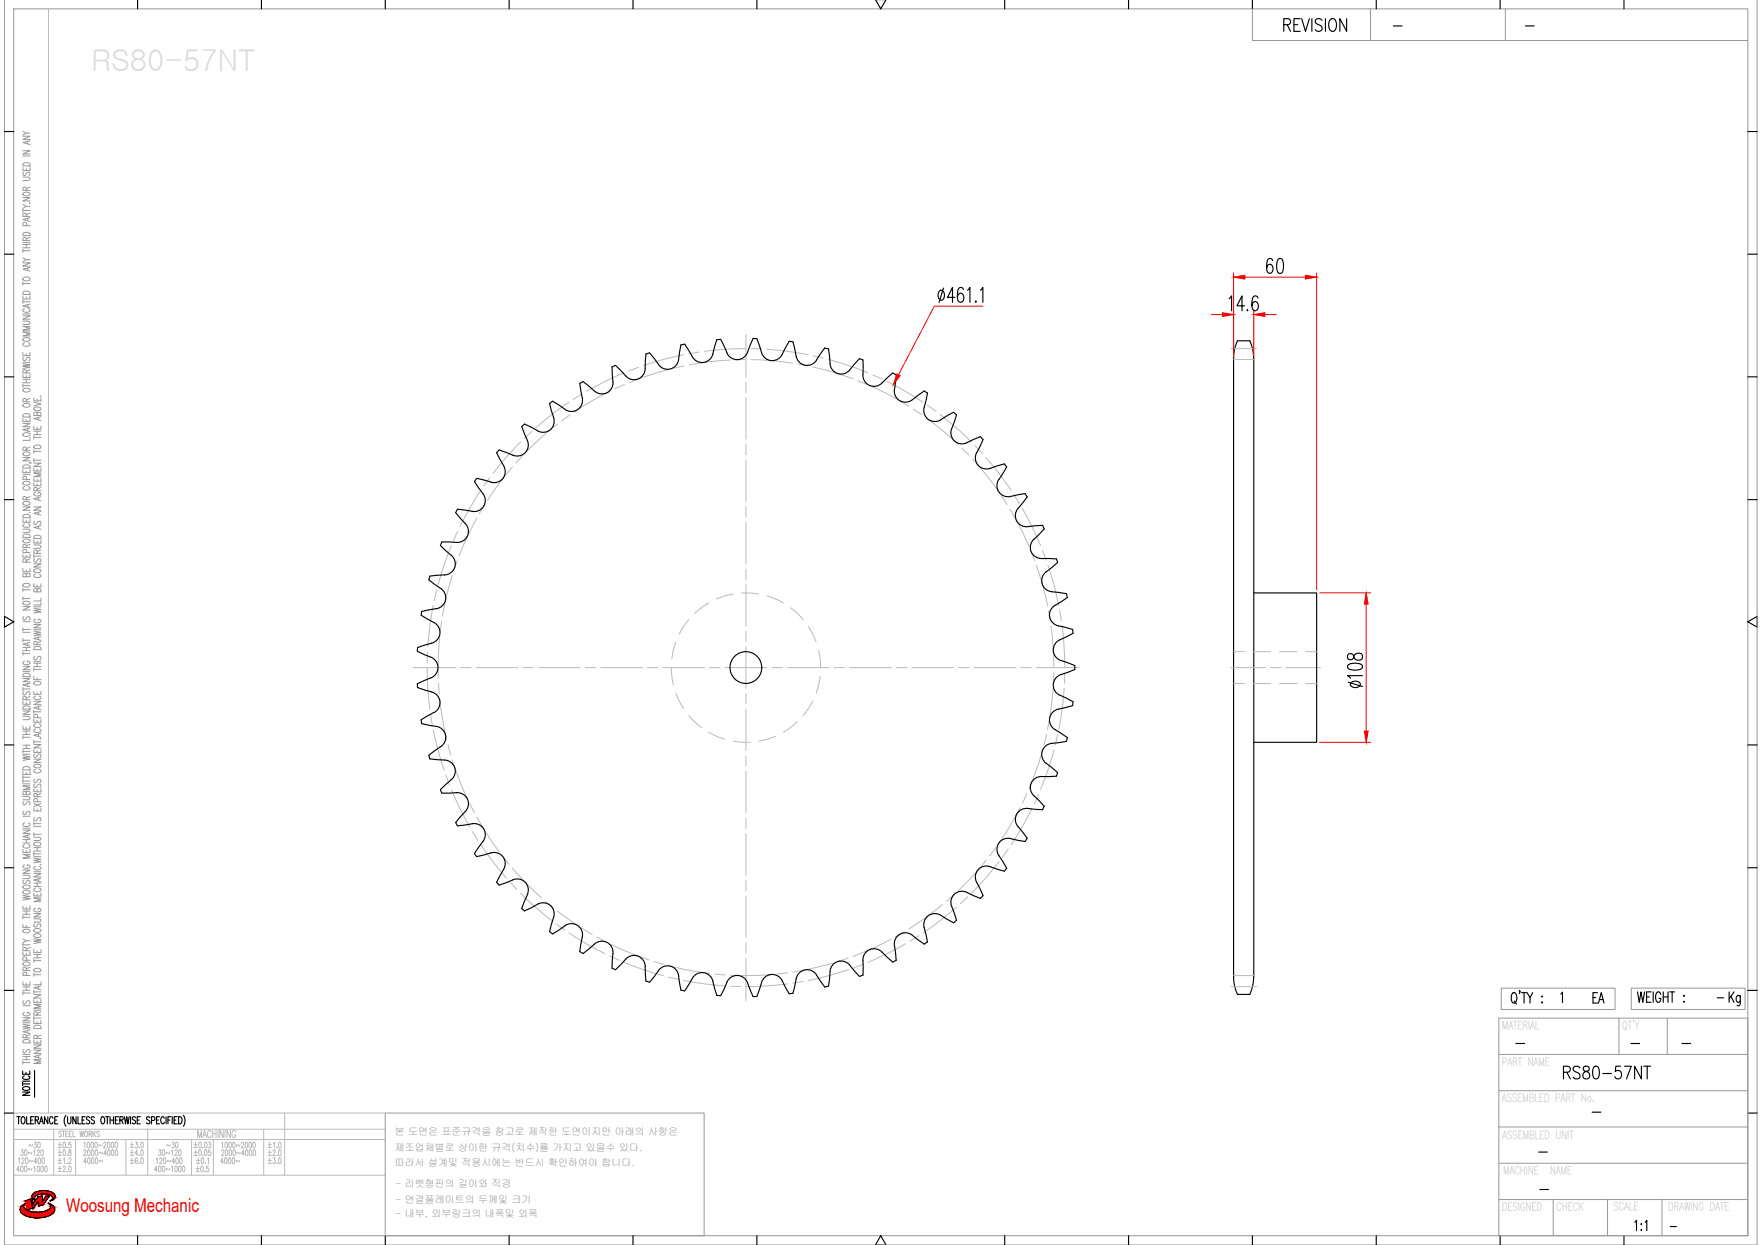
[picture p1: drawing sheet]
<svg xmlns="http://www.w3.org/2000/svg" width="297mm" height="210mm" viewBox="0 0 297 210" stroke-linecap="round" stroke-linejoin="round" font-family="sans-serif">
<defs><g id="words">
<text font-size="5.3" x="290.7" y="170.7">Kg</text>
<text font-size="4.9" x="267.8" y="170.4">EA</text>
<text font-size="3.2" fill="#f00" x="11.1" y="204.3">Woosung Mechanic</text>
<g font-size="2.6">
<text x="234.2" y="5.6">-</text>
<text x="256.5" y="5.6">-</text>
<text x="288.9" y="169.3">-</text>
<text x="254.7" y="177.1">-</text>
<text x="274.1" y="177.1">-</text>
<text x="282.9" y="177.1">-</text>
<text x="267.8" y="188.7">-</text>
<text x="258.6" y="195.4">-</text>
<text x="258.9" y="201.8">-</text>
<text x="280.8" y="208.1">-</text>
</g>
<g font-size="1.7" fill="#989898">
<text x="66.6" y="191.4">본 도면은 표준규격을 참고로 제작한 도면이지만 아래의 사항은</text>
<text x="66.6" y="194.1">제조업체별로 상이한 규격(치수)를 가지고 있을수 있다.</text>
<text x="66.6" y="196.6">따라서 설계및 적용시에는 반드시 확인하여야 합니다.</text>
<text x="66.7" y="200.2">- 리벳형핀의 길이와 직경</text>
<text x="66.7" y="202.8">- 연결플레이트의 두께및 크기</text>
<text x="66.7" y="205.2">- 내부, 외부링크의 내폭및 외폭</text>
</g>
</g></defs>
<!-- layer: 0 -->
<g fill="none" stroke="#989898" stroke-width=".17">
<path d="M.7 -.1v210h295.7v-210M2.3 1.5h292.5v206.8h-292.5zM211.3 1.5v5.3h83.5M231.2 1.5v5.3M253.9 1.5v5.3M3.9 33.3h1.2l-1.2 .6h1.2M3.9 29.9h.8l.4 .2-.2 .3h-1M3.9 28.2v.5h1.2v-.5M3.9 25.4h1.2l-1.2 .6h1.2M3.9 23h1.2l-1.2 .5h1.2M3.9 35.2v.6M3.9 35.5h1.2"/>
<path d="M3.9 34.5l.5 .3M3.9 26.3h1.2M3.9 22.1l.5 .4M3.9 39.3a.82 .82 0 0 1 1.2 .1v.3h-1.2zM3.9 32.5a.91 .91 0 0 1 1.2 .1 .64 .64 0 0 1-.6 .4 .64 .64 0 0 1-.6-.4zM3.9 27.6a.84 .84 0 0 1 1.2 .1v.3h-1.2zM4 29l-.1 .4 .1 .2 .3-.1a.52 .52 0 0 1 .7-.4l.1 .3-.2 .2M4.4 36.5v-.5h-.4l-.1 .5h1.2M4.4 32.1l-.1-.5h-.4v.5h1.2M4.4 28.4v.3M4.5 38.1l-.1-.5-.1-.1-.4 .1v.5h1.2M4.7 23.8v.4"/>
<path d="M4.7 36.8v.4M5 34.2v.1zM5.1 36.7l-1.2 .3 1.2 .3M5.1 34.8h-.7l-.5 .3M5.1 23.7l-1.2 .3 1.2 .4M5.1 22.5h-.7l-.5 .3M5.1 35.9l-.7 .3M5.1 31.6l-.7 .2M3.9 59.4v.6h1.2v-.6M3.9 54.1h.8l.4 .3-.2 .3h-1M3.9 53.2h1.2l-1.2 .6h1.2M3.9 49.9v.5h1.2v-.5"/>
<path d="M3.9 44.3h1.2l-1.2 .6h1.2M3.9 42v.5M3.9 47.5v.6M3.9 50.6v.6M3.9 52.9h1.2M3.9 50.9h1.2M3.9 47.8h1.2M3.9 43.5l.5 .3M3.9 42.3h1.2M3.9 41.8h1.2M3.9 41.2h1.2M3.9 40.9h1.2"/>
<path d="M3.9 57.1a.91 .91 0 0 1 1.2 0 .69 .69 0 0 1-1.2 .3zM3.9 49.2a.82 .82 0 0 1 1.2 .2v.2h-1.2zM3.9 46.9a.71 .71 0 0 1 1.2 .2 .7 .7 0 0 1-1.2-.1zM4.2 57.8a.32 .32 0 0 0-.3 .4 .32 .32 0 0 0 .4 .2h.3a.32 .32 0 0 0 .5-.2 .32 .32 0 0 0-.3-.4M4.2 52a.32 .32 0 0 0-.3 .5 .32 .32 0 0 0 .4 .2h.3a.32 .32 0 0 0 .5-.2 .32 .32 0 0 0-.3-.5M4.4 40.6v-.5h-.4l-.1 .5h1.2M4.4 41.2v.6M4.4 50.1v.3M4.4 59.6v.4M4.7 45.2v.4M4.7 51.4v.4M5.1 56h-1.2l1.2 .3-1.2 .3h1.2"/>
<path d="M5.1 55h-1.2l1.2 .3-1.2 .4h1.2M5.1 51.3l-1.2 .3 1.2 .3M5.1 45.1l-1.2 .3 1.2 .3M5.1 43.8h-.7l-.5 .3M5.1 40l-.7 .3M3.9 79.2v.5h1.2v-.5M3.9 77.1h1.2l-1.2 .6h1.2M3.9 73.2a.72 .72 0 0 1 1.2 .2 .87 .87 0 0 1-1.2 0zM3.9 71.4h1.2l-1.2 .6h1.2M3.9 70.5v.6h1.2v-.6M3.9 63.1v.5h1.2v-.5M3.9 61.3l1.2 .2-1.2 .2 1.2 .2-1.2 .2"/>
<path d="M3.9 64.7v.6M3.9 65h1.2M3.9 64.5h1.2M3.9 64h1.2M3.9 61.1h1.2M3.9 78.5a.84 .84 0 0 1 1.2 .1v.3h-1.2zM3.9 76.4a.71 .71 0 0 1 1.2 .2 .7 .7 0 0 1-1.2-.2zM3.9 69.9a.79 .79 0 0 1 1.2 .1v.3h-1.2zM3.9 68.2a.91 .91 0 0 1 1.2 .1 .69 .69 0 0 1-1.2 .2zM3.9 65.6a.74 .74 0 0 1 1.2 .2 .7 .7 0 0 1-1.2-.1zM4 60.2a.29 .29 0 0 0-.1 .5 .29 .29 0 0 0 .5-.1l.1-.2a.31 .31 0 0 1 .5-.1 .31 .31 0 0 1-.1 .5M4.4 75.9v-.5h-.5v.5h1.2"/>
<path d="M4.4 67.7v-.4l-.4-.1-.1 .5h1.2M4.4 62.9v-.5h-.5v.5h1.2M4.4 63.3v.3M4.4 64v.5M4.4 70.8v.3M4.4 79.4v.3M4.7 72.3v.4M5 78l.3 .1M5.1 73.8v.4h-1.2M5.1 72.2l-1.2 .3 1.2 .3M5.1 75.4l-.7 .2M5.1 67.2l-.7 .3"/>
<path d="M5.1 62.3l-.7 .3M5.7 78.9v.5h1.2v-.5M5.7 78.1h1.2l-1.2 .5h1.2M5.7 71.9v.5h1.2v-.5M5.7 67.8l1.2 .3-1.2 .3M5.7 67.1v.5h1.2v-.5M5.7 73.5v.5M5.7 75.8v.6M5.7 77.3v.6M5.7 77.6h1.2M5.7 76.1h1.2M5.7 73.7h1.2"/>
<path d="M5.7 73.3h1.2M5.7 72.7h1.2M5.8 75.2a.71 .71 0 0 1 1.1 .2 .73 .73 0 0 1-1.2-.1zM5.8 68.8a.91 .91 0 0 1 1.1 0 .69 .69 0 0 1-1.1 .3zM6.3 69.7l.2-.2h.3l.1 .2v.4h-1.2l.1-.6 .4 .1 .1 .5M6.3 67.3v.3M6.3 72.1v.3M6.3 72.7v.6M6.3 79.1v.3M6.5 70.4v.4M6.8 66.8h.1zM6.9 79.7h-1.2l1.2 .3-1.2 .4h1.2"/>
<path d="M6.9 70.3l-1.2 .3 1.2 .3M3.9 95.9v.5h1.2v-.5M3.9 93.4v.5h1.2v-.5M3.9 89.2h1l.2 .2-.2 .3-1 .1M3.9 87.5v.5h1.2v-.5M3.9 85.5h1.2l-1.2 .5h1.2M3.9 99.2v.5M3.9 99.4h1.2M3.9 80h1.2M3.9 98.5a.91 .91 0 0 1 1.2 .1 .64 .64 0 0 1-.6 .4 .64 .64 0 0 1-.6-.4zM3.9 91.1a.71 .71 0 0 1 1.2 .2 .73 .73 0 0 1-1.2-.2zM3.9 90.2a.79 .79 0 0 1 1.2 .1v.3h-1.2z"/>
<path d="M3.9 86.9a.82 .82 0 0 1 1.2 .1v.3h-1.2zM3.9 84.7a.91 .91 0 0 1 1.2 .1 .64 .64 0 0 1-.6 .4 .64 .64 0 0 1-.6-.4zM3.9 81.3a.91 .91 0 0 1 1.2 .1 .64 .64 0 0 1-.6 .4 .64 .64 0 0 1-.6-.4zM4.2 88.3a.32 .32 0 0 0-.3 .4 .32 .32 0 0 0 .4 .2h.3a.32 .32 0 0 0 .5-.2 .32 .32 0 0 0-.3-.4M4.2 82a.32 .32 0 0 0-.3 .4 .32 .32 0 0 0 .4 .2h.3a.32 .32 0 0 0 .5-.2 .32 .32 0 0 0-.3-.4M4.4 96.9l.3-.2h.3l.1 .2v.3h-1.2l.1-.5h.4v.5M4.4 94.8v-.5l-.4-.1-.1 .6h1.2M4.4 92.3l-.1-.5-.4 .1v.4h1.2M4.4 84.3v-.5l-.4-.1-.1 .6h1.2M4.4 87.7v.3M4.4 93.6v.3M4.4 96.1v.3"/>
<path d="M4.5 93.2l-.1-.5h-.5v.5h1.2M4.5 80.8l-.1-.4-.1-.1-.4 .1v.4h1.2M5 86.4h.1M5.1 94.2l-.7 .3M5.1 91.8l-.7 .2M5.1 83.7l-.7 .3M5.7 98.4v.5h1.2v-.5M5.7 95.1h1.2l-1.2 .5h1.2M5.7 91.9h.9l.3 .2-.2 .3h-1M5.7 91v.6h1.2v-.6M5.7 85.5h1.2l-1.2 .5h1.2M5.7 81.4v.5h1.2v-.5"/>
<path d="M5.7 80.6v.5h1.2v-.5M5.7 93.5v.6M5.7 93.8h1.2M5.8 96a.91 .91 0 0 1 1.1 .1 .64 .64 0 0 1-.6 .4 .64 .64 0 0 1-.6-.4zM5.8 90.4a.79 .79 0 0 1 1.1 .1v.3h-1.2zM5.9 94.2a.29 .29 0 0 0-.2 .5 .29 .29 0 0 0 .5-.1l.1-.2a.31 .31 0 0 1 .5-.1 .31 .31 0 0 1-.1 .5M5.9 87.9l-.2 .2 .2 .3 .3-.1 .1-.3a.3 .3 0 0 1 .5-.1 .3 .3 0 0 1-.1 .5M6 96.8a.32 .32 0 0 0-.3 .4 .32 .32 0 0 0 .5 .2h.2a.32 .32 0 0 0 .5-.2 .32 .32 0 0 0-.3-.4M6 83a.32 .32 0 0 0-.3 .4 .32 .32 0 0 0 .5 .2h.2a.34 .34 0 0 0 .5-.3 .34 .34 0 0 0-.5-.3v.2M6.3 99.4l.2-.2 .3 .1 .1 .1v.4h-1.2l.1-.5h.4l.1 .5M6.3 93.3l-.1-.5h-.4l-.1 .5h1.2M6.3 82.7l-.1-.5h-.4l-.1 .5h1.2"/>
<path d="M6.3 80.8v.3M6.3 81.6v.3M6.3 91.2v.4M6.3 98.6v.3M6.5 83.9v.4M6.5 86.4v.4M6.5 88.7v.4M6.9 88.6l-1.2 .3 1.2 .3M6.9 86.2l-1.2 .3 1.2 .4M6.9 83.8l-1.2 .3 1.2 .3M6.9 92.7l-.6 .3M6.9 82.2l-.6 .3"/>
<path d="M3.9 119.9h1.2l-1.2 .6h1.2M3.9 118.2v.5h1.2v-.5M3.9 114.4h1.2l-1.2 .5h1.2M3.9 112.3h1.2l-1.2 .6h1.2M3.9 102.3h1.2l-1.2 .5h1.2M3.9 100.6v.6M3.9 105.8v.6M3.9 107.6v.6M3.9 109.9v.6M3.9 115.9v.5M3.9 116.2h1.2M3.9 113.2h1.2"/>
<path d="M3.9 110.2h1.2M3.9 109.7h1.2M3.9 109.1h1.2M3.9 107.9h1.2M3.9 106.6h1.2M3.9 106.1h1.2M3.9 104.8h1.2M3.9 100.9h1.2M3.9 119.2a.84 .84 0 0 1 1.2 .1v.3h-1.2zM3.9 113.7a.82 .82 0 0 1 1.2 .1v.3h-1.2zM3.9 101.5a.91 .91 0 0 1 1.2 .1 .69 .69 0 0 1-1.2 .2zM4 116.6a.29 .29 0 0 0-.1 .5 .29 .29 0 0 0 .5-.1l.1-.2a.31 .31 0 0 1 .5-.1 .31 .31 0 0 1-.1 .5"/>
<path d="M4 104a.29 .29 0 0 0-.1 .4 .29 .29 0 0 0 .5 0l.1-.3a.31 .31 0 0 1 .5-.1 .31 .31 0 0 1-.1 .5M4.2 111.5a.32 .32 0 0 0-.3 .4 .32 .32 0 0 0 .4 .2h.3a.34 .34 0 0 0 .5-.3 .34 .34 0 0 0-.5-.3v.2M4.4 118v-.5l-.4-.1-.1 .6h1.2M4.4 109.1v.6M4.4 118.4v.3M4.7 108.4v.4M4.7 115.3v.4M5.1 115.2l-1.2 .3 1.2 .3M5.1 108.3l-1.2 .3 1.2 .3M5.1 117.4l-.7 .3M5.7 118.2h1.2l-1.2 .6h1.2M5.7 116.6v.5h1.2v-.5"/>
<path d="M5.7 114.1v.5h1.2M5.7 106.4l1.2 .2-1.2 .2 1.2 .2-1.2 .2M5.7 105.3h1.2l-1.2 .5h1.2M5.7 102.5l1.2 .3-1.2 .1 1.2 .3-1.2 .1M5.7 112.6v.5M5.7 119.7v.6M5.7 112.9h1.2M5.7 112.4h1.2M5.7 111.8h1.2M5.7 111.5h1.2M5.7 106.2h1.2M5.7 102.3h1.2"/>
<path d="M5.8 115a.71 .71 0 0 1 1.1 .3 .7 .7 0 0 1-1.2-.2zM5.8 109.1a.84 .84 0 0 1 1.1 .2v.2h-1.2zM5.9 110.7a.29 .29 0 0 0-.2 .4 .29 .29 0 0 0 .5 0l.1-.3a.31 .31 0 0 1 .5-.1 .31 .31 0 0 1-.1 .5M6 117.4a.32 .32 0 0 0-.3 .4 .32 .32 0 0 0 .5 .2h.2a.32 .32 0 0 0 .5-.2 .32 .32 0 0 0-.3-.4M6 104.4a.32 .32 0 0 0-.3 .4 .32 .32 0 0 0 .5 .2h.2a.33 .33 0 0 0 .5-.3 .33 .33 0 0 0-.5-.3v.2M6.3 108.7l-.1-.5h-.4l-.1 .5h1.2M6.3 111.8v.6M6.3 114.3v.3M6.3 116.7v.4M6.5 107.5v.4M6.5 119.1v.4M6.9 119l-1.2 .3 1.2 .3"/>
<path d="M6.9 107.3l-1.2 .3 1.2 .4M6.9 101.5v.5h-1.2M6.9 100.8v.5h-1.2M6.9 108.1l-.6 .3M3.9 139.9h1.2l-1.2 .6h1.2M3.9 134.3h.8l.4 .2-.2 .3h-1M3.9 130v.6h1.2v-.6M3.9 127.4l1.2 .2-1.2 .2 1.2 .2-1.2 .2M3.9 122.4v.6h1.2v-.6M3.9 120.8h.8l.4 .2-.2 .3h-1M3.9 124v.6M3.9 126.4v.6"/>
<path d="M3.9 130.8v.5M3.9 131.4v.6M3.9 139.6h1.2M3.9 137.6h1.2M3.9 132.2h1.2M3.9 131.7h1.2M3.9 131h1.2M3.9 127.2h1.2M3.9 126.7h1.2M3.9 126.2h1.2M3.9 125.6h1.2M3.9 124.3h1.2"/>
<path d="M3.9 123.8h1.2M3.9 123.3h1.2M3.9 129.4a.82 .82 0 0 1 1.2 .1v.3h-1.2zM4 136.8a.29 .29 0 0 0-.1 .4 .29 .29 0 0 0 .5 0l.1-.3a.31 .31 0 0 1 .5-.1 .31 .31 0 0 1-.1 .5M4 135.1l-.1 .2 .1 .4 .3-.1 .2-.3a.3 .3 0 0 1 .5-.1 .3 .3 0 0 1-.1 .5M4.2 138.7a.32 .32 0 0 0-.3 .4 .32 .32 0 0 0 .4 .3h.3a.32 .32 0 0 0 .5-.3 .32 .32 0 0 0-.3-.4M4.4 133.6l.3-.2h.3l.1 .2v.4h-1.2l.1-.6 .4 .1v.5M4.4 122.6v.4M4.4 123.3v.5M4.4 125.6v.6M4.4 130.2v.4M5.1 132.5h-1.2l1.2 .3-1.2 .3h1.2"/>
<path d="M5.7 136.2v.5h1.2v-.5M5.7 133v.5h1.2v-.5M5.7 128h1.2l-1.2 .6h1.2M5.7 126.3v.6h1.2v-.6M5.7 125.5h1.2l-1.2 .6h1.2M5.7 121.3v.5h1.2v-.5M5.7 124.8v.5M5.7 138.6v.5M5.7 139.3h1.2M5.7 138.9h1.2M5.7 135.5l1.2 .5M5.7 125.1h1.2"/>
<path d="M5.7 120h1.2M5.8 129a.91 .91 0 0 1 1.1 .1 .69 .69 0 0 1-1.1 .2zM5.9 137.9a.29 .29 0 0 0-.2 .4 .29 .29 0 0 0 .5 0l.1-.3a.31 .31 0 0 1 .5-.1 .31 .31 0 0 1-.1 .5M5.9 132.2l-.2 .4a.26 .26 0 0 0 .2 .2 .26 .26 0 0 0 .3-.2l.1-.2a.31 .31 0 0 1 .5-.1 .31 .31 0 0 1-.1 .5M5.9 131.4a.29 .29 0 0 0-.2 .5 .29 .29 0 0 0 .5-.1l.1-.2a.31 .31 0 0 1 .5-.1 .31 .31 0 0 1-.1 .5M5.9 127.1a.29 .29 0 0 0-.2 .5 .29 .29 0 0 0 .5-.1l.1-.2a.31 .31 0 0 1 .5-.1 .31 .31 0 0 1-.1 .5M6 129.7a.32 .32 0 0 0-.3 .4 .32 .32 0 0 0 .5 .2h.2a.32 .32 0 0 0 .5-.2 .32 .32 0 0 0-.3-.4M6 122.9a.32 .32 0 0 0-.3 .4 .32 .32 0 0 0 .5 .2h.2a.32 .32 0 0 0 .5-.2 .32 .32 0 0 0-.3-.4M6 122a.32 .32 0 0 0-.3 .5 .32 .32 0 0 0 .5 .2h.2a.32 .32 0 0 0 .5-.2 .32 .32 0 0 0-.3-.5M6.3 134.3l-.1-.4-.4-.1-.1 .5h1.2M6.3 121.4v.4M6.3 126.5v.4"/>
<path d="M6.3 133.2v.3M6.3 136.4v.3M6.3 135.2v-.5l-.2-.1-.3 .1-.1 .5h1.2M6.3 121v-.5h-.5l-.1 .5h1.2M6.5 123.8v.4M6.8 124.5h.1zM6.9 123.6l-1.2 .4 1.2 .3M6.9 135.5l-1.2 .5M6.9 133.8l-.6 .2M3.9 155.8v.6h1.2M3.9 152.8v.5h1.2v-.5M3.9 151l1.2 .1-1.2 .2 1.2 .2-1.2 .2"/>
<path d="M3.9 149.5a.72 .72 0 0 1 1.2 .1 .87 .87 0 0 1-1.2 0zM3.9 147.6h.8l.4 .2-.2 .3h-1M3.9 146.7h1.2l-1.2 .5h1.2M3.9 143.2v.5h1.2v-.5M3.9 154.4v.5M3.9 159v.6M3.9 159.3h1.2M3.9 158.3l.5 .3M3.9 154.6h1.2M3.9 154.1h1.2M3.9 153.6h1.2M3.9 142.1h1.2"/>
<path d="M3.9 141.6h1.2M3.9 156.8a.91 .91 0 0 1 1.2 .1 .64 .64 0 0 1-.6 .4 .64 .64 0 0 1-.6-.4zM3.9 150.3a.91 .91 0 0 1 1.2 0 .64 .64 0 0 1-.6 .5 .64 .64 0 0 1-.6-.5zM4 148.4a.29 .29 0 0 0-.1 .5 .29 .29 0 0 0 .5-.1l.1-.2a.31 .31 0 0 1 .5-.1 .31 .31 0 0 1-.1 .5M4.2 145.8a.32 .32 0 0 0-.3 .4 .32 .32 0 0 0 .4 .2h.3a.33 .33 0 0 0 .5-.3 .33 .33 0 0 0-.5-.3v.2M4.2 142.4a.32 .32 0 0 0-.3 .4 .32 .32 0 0 0 .4 .2h.3a.32 .32 0 0 0 .5-.2 .32 .32 0 0 0-.3-.4M4.4 141.6v.5M4.4 143.4v.3M4.4 152.9v.4M4.4 153.6v.5M4.4 156v.4M4.7 140.8v.4"/>
<path d="M5.1 158.6h-.7l-.5 .3M5.1 144.1h-1.2l1.2 .3-1.2 .3h1.2M5.1 140.7l-1.2 .3 1.2 .4M5.1 159.7l-.7 .3M5.7 158.3l1.2 .2-1.2 .2 1.2 .2-1.2 .2M5.7 154.9h.9l.3 .2-.2 .3-1 .1M5.7 154h1.2l-1.2 .6h1.2M5.7 150.5v.6h1.2v-.6M5.7 147.3h1.2l-1.2 .5h1.2M5.7 144.7l1.2 .2-1.2 .2 1.2 .2-1.2 .2M5.7 141.2h.9l.3 .2-.2 .3h-1M5.7 140.4v.5"/>
<path d="M5.7 143.7v.5M5.7 149.5h1.2M5.7 148.9h1.2M5.7 147h1.2M5.7 144.4h1.2M5.7 143.9h1.2M5.7 143.5h1.2M5.7 142.9h1.2M5.7 140.7h1.2M5.8 157.6a.71 .71 0 0 1 1.1 .2 .7 .7 0 0 1-1.2-.1zM5.8 156.7a.71 .71 0 0 1 1.1 .2 .7 .7 0 0 1-1.2-.1zM5.8 142.1a.71 .71 0 0 1 1.1 .3 .7 .7 0 0 1-1.2-.2z"/>
<path d="M5.9 155.8l-.2 .1 .2 .4 .3-.1 .1-.3a.3 .3 0 0 1 .5-.1 .3 .3 0 0 1-.1 .5M6 153.1a.32 .32 0 0 0-.3 .4 .32 .32 0 0 0 .5 .2h.2a.34 .34 0 0 0 .5-.3 .34 .34 0 0 0-.5-.3v.2M6 149.7a.32 .32 0 0 0-.3 .4 .32 .32 0 0 0 .5 .2h.2a.32 .32 0 0 0 .5-.2 .32 .32 0 0 0-.3-.4M6 146.1a.32 .32 0 0 0-.3 .4 .32 .32 0 0 0 .5 .2h.2a.32 .32 0 0 0 .5-.2 .32 .32 0 0 0-.3-.4M6.3 142.9v.6M6.3 148.9v.6M6.3 150.7v.4M6.5 148.2v.4M6.8 145.8h.1zM6.9 151.4h-1.2l1.2 .3-1.2 .3h1.2M6.9 148.1l-1.2 .3 1.2 .3M3.9 172.7l1.2 .2-1.2 .2 1.2 .2-1.2 .2"/>
<path d="M3.9 171.6h1.2l-1.2 .5h1.2M3.9 165.5v.6h1.2v-.6M3.9 160.5v.6h1.2v-.6M3.9 179.1h1.2M3.9 167.1v.6M3.9 178.9v.5M3.9 178.7h1.2M3.9 178.1h1.2M3.9 177.8h1.2M3.9 172.4h1.2M3.9 169.6h1.2M3.9 167.4h1.2"/>
<path d="M3.9 167h1.2M3.9 166.4h1.2M3.9 175.4a.82 .82 0 0 1 1.2 .1v.3h-1.2zM3.9 162.3a.71 .71 0 0 1 1.2 .3 .7 .7 0 0 1-1.2-.2zM4 176.9l-.1 .2 .1 .4 .3-.1 .2-.3a.3 .3 0 0 1 .5-.1 .3 .3 0 0 1-.1 .5M4 168.7a.29 .29 0 0 0-.1 .5 .29 .29 0 0 0 .5-.1l.1-.2a.31 .31 0 0 1 .5-.1 .31 .31 0 0 1-.1 .5M4.2 170.7a.32 .32 0 0 0-.3 .4 .32 .32 0 0 0 .4 .2h.3a.33 .33 0 0 0 .5-.3 .33 .33 0 0 0-.5-.3v.2M4.4 175v-.5l-.4-.1-.1 .6h1.2M4.4 163.6v-.5h-.4l-.1 .5h1.2M4.4 160.3v-.5h-.4l-.1 .5h1.2M4.4 160.7v.4M4.4 165.7v.4"/>
<path d="M4.4 166.4v.6M4.4 178.1v.6M4.5 164.5l-.1-.5h-.5v.5h1.2M4.5 161.9l-.1-.5-.1-.1-.4 .1v.5h1.2M4.7 173.7v.4M5.1 173.6l-1.2 .3 1.2 .4M5.1 174.4l-.7 .3M5.1 163.1l-.7 .2M5.7 177.1h1.2l-1.2 .5h1.2M5.7 176.2h1.2l-1.2 .5h1.2M5.7 175.3v.5h1.2v-.5M5.7 172v.6h1.2v-.6"/>
<path d="M5.7 168.5v.5h1.2v-.5M5.7 167.7h1.2l-1.2 .6h1.2M5.7 160.1v.5h1.2v-.5M5.7 171.6h1.2M5.7 161.7v.6M5.7 164.1v.5M5.7 166.9v.6M5.7 171.4v.5M5.7 170.3h1.2M5.7 167.2h1.2M5.7 164.3h1.2M5.7 162h1.2"/>
<path d="M5.7 161.5h1.2M5.7 160.9h1.2M5.8 173a.82 .82 0 0 1 1.1 .1v.3h-1.2zM5.8 163.4a.71 .71 0 0 1 1.1 .3 .87 .87 0 0 1-1.2 0zM6.3 175.1l-.1-.5h-.4l-.1 .5h1.2M6.3 171.1l-.1-.4-.4-.1-.1 .5h1.2M6.3 160.3v.3M6.3 160.9v.6M6.3 168.7v.3M6.3 172.2v.4M6.3 175.5v.3M6.5 166.3v.4"/>
<path d="M6.5 177.9v.4M6.9 178.7h-1.2l1.2 .3-1.2 .3h1.2M6.9 177.8l-1.2 .3 1.2 .3M6.9 169.3h-1.2l1.2 .4-1.2 .3h1.2M6.9 166.2l-1.2 .3 1.2 .4M6.9 165.5v.5h-1.2M6.9 174.5l-.6 .3M6.9 170.6l-.6 .3M252.8 177.8h42M252.8 171.7h42v36.6h-42zM253.2 166.6h19.2v3.6h-19.2zM273.1 171.7v6.1"/>
<path d="M275.2 166.6h19.2v3.6h-19.2zM281.2 171.7v6.1M65 187.7h53.8v20.6h-53.8zM252.8 196.1h42M252.8 183.9h42M252.8 190h42M252.8 202.2h42M262 202.2v6.1M271.2 202.2v6.1M280.3 202.2v6.1"/>
</g>
<g fill="none" stroke="#000" stroke-width=".19">
<path d="M23.2 -.1v1.6M44.1 -.1v1.6M65 -.1v1.6M85.9 -.1v1.6M106.8 -.1v1.6M127.7 -.1v1.6M147.7 -.1l.9 1.6 .9-1.6M169.5 -.1v1.6M190.4 -.1v1.6M211.3 -.1v1.6M232.1 -.1v1.6M253 -.1v1.6"/>
<path d="M273.9 -.1v1.6M216.5 4.2h.8a.52 .52 0 0 0 .4-.5 .52 .52 0 0 0-.4-.6h-.8v2.2M217.1 4.2l.6 1.1M218.3 4.2h.6M219.3 3.1h-1v2.2h1M219.6 3.1l.6 2.2 .7-2.2M221.3 3.1v2.2M223 3.4a.58 .58 0 0 0-.7-.3 .58 .58 0 0 0-.4 .8l.8 .4a.53 .53 0 0 1 .3 .5 .53 .53 0 0 1-.4 .5h-.3l-.4-.3M223.6 3.1v2.2M224.5 3.3l.1-.2a.93 .93 0 0 1 .8 1.4l-.1 .3a.57 .57 0 0 1-.5 .5 .57 .57 0 0 1-.6-.5 1.47 1.47 0 0 1 .3-1.5zM227.1 3.1v2.2l-1.1-2.2v2.2M.7 22.2h1.6"/>
<path d="M294.8 22.2h1.6M.7 42.9h1.6M108.9 59.7l.7-.2 1.5 2M109 59.7l-.2 2a1.95 1.95 0 0 1-1.2 2.2 1.95 1.95 0 0 1-2.4-.9l-1.4-1.4-.4 .2-.2 .1 .1 1.9a1.94 1.94 0 0 1-.9 2.4 1.94 1.94 0 0 1-2.5-.6l-1.5-1.3M120.2 59.7a1.92 1.92 0 0 1-1.8 1.4 1.92 1.92 0 0 1-1.9-1.4l-1-1.7-.6 .1-.4 2a1.92 1.92 0 0 1-1.2 2 1.92 1.92 0 0 1-2.2-.6M121.5 57.2l-.6 .1-.7 2.4M121.6 57.2l1 2.3M127 57.1h.7l.6 1.9a1.94 1.94 0 0 0 1.8 1.8 1.94 1.94 0 0 0 2.1-1.5l.9-1.8 .4 .1h.3l.4 2a1.94 1.94 0 0 0 1.6 2 1.94 1.94 0 0 0 2.2-1.3l1.1-1.6M127 57.1l-.7 1.8a1.92 1.92 0 0 1-1.7 1.7 1.92 1.92 0 0 1-2-1.1M139.1 58.7l.7 .1 .2 2a1.91 1.91 0 0 0 1.1 2.1 1.91 1.91 0 0 0 2.2-.5M208.7 57.5l-.5 1.4-.1 1.5v104.3l.1 1.5 .5 1.4M208.7 57.5h2.1"/>
<path d="M210.8 57.5l.5 1.4 .2 1.5v104.3l-.2 1.5-.5 1.4M294.8 42.9h1.6M.7 63.5h1.6M83.8 76.3l.9 1.8a1.93 1.93 0 0 1 .3 2.3 1.93 1.93 0 0 1-2.2 .9M84.2 75.9l-.4 .4M84.2 75.9l2.3 .8M88.5 71.5l-.5 .4 .7 1.9a1.92 1.92 0 0 1 .1 2.3 1.92 1.92 0 0 1-2.3 .6M88.5 71.5l2.2 1.1M93.2 67.6l-.5 .4 .5 1.9a1.92 1.92 0 0 1-.2 2.4 1.92 1.92 0 0 1-2.3 .3M93.2 67.6l2.1 1.4M98.3 64.3l-.5 .4 .3 1.9a1.92 1.92 0 0 1-.5 2.3 1.92 1.92 0 0 1-2.3 .1M143.3 62.3l1.7-1.8 .6 .2v2a1.92 1.92 0 0 0 .8 2.2 1.92 1.92 0 0 0 2.4-.3"/>
<path d="M151.1 63.2l-.5-.3-1.8 1.7M151.2 63.2l-.2 2a1.94 1.94 0 0 0 .8 2.4 1.94 1.94 0 0 0 2.5-.5l1.6-1.2 .5 .4-.4 1.9a1.92 1.92 0 0 0 .4 2.3 1.92 1.92 0 0 0 2.3 .3M158.7 70.7l2.1-1.2 .5 .4-.6 1.9a1.94 1.94 0 0 0 .3 2.5 1.94 1.94 0 0 0 2.5 .1l1.9-.8 .4 .5-.8 1.8a1.94 1.94 0 0 0 0 2.5 1.94 1.94 0 0 0 2.5 .4l1.9-.6 .4 .5M169.8 78.7l-1.3 2.1M294.8 63.5h1.6M.7 84.2h1.6M72.5 97.1l-.2 .7 1.6 1.1a1.94 1.94 0 0 1 1.2 2.3 1.94 1.94 0 0 1-2 1.5l-2 .4-.1 .6M74.5 91.4l-.2 .6 1.8 1.6M76.1 93.6a1.91 1.91 0 0 1 .5 2.3 1.91 1.91 0 0 1-2.1 1l-2 .2M76.9 86.4l1.6 1.9M78.5 88.3a1.92 1.92 0 0 1 .2 2.3 1.92 1.92 0 0 1-2.2 .8h-2M82.8 81.3l-2.4-.6-.4 .5 1.2 1.6a1.94 1.94 0 0 1 .4 2.6 1.94 1.94 0 0 1-2.5 .7l-1.9-.2-.3 .5"/>
<path d="M168.5 80.8a1.92 1.92 0 0 0 .2 2.4 1.92 1.92 0 0 0 2.3 .4l1.9-.4 .3 .6M173.3 83.8l-1.2 1.5a1.91 1.91 0 0 0-.7 2.3 1.91 1.91 0 0 0 2 1.2M174.4 90.9a1.92 1.92 0 0 0-.4 2.3 1.92 1.92 0 0 0 2.2 1h2l.2 .6M175.9 88.6l-2.5 .2M175.9 88.6l.2 .6-1.7 1.7M177.4 99.8l2.5 .3v.2l.1 .4-2 1.4M178.4 94.8l-1.5 1.3a1.91 1.91 0 0 0-1.2 2 1.91 1.91 0 0 0 1.7 1.7M211.5 100h10.6v25.2h-10.6M294.8 84.2h1.6M.7 103.9l1.6 .9-1.6 .9zM70.4 115.3v.6M70.4 109.8l2.3 1"/>
<path d="M70.4 109.2v.6M70.4 115.9l1.9 .6a1.92 1.92 0 0 1 1.9 1.5 1.92 1.92 0 0 1-1 2.1M71 103.7l1.8 1a1.95 1.95 0 0 1 1.4 2.1 1.95 1.95 0 0 1-1.9 1.8l-1.9 .6M72.7 110.8a1.87 1.87 0 0 1 1.2 1.7 1.87 1.87 0 0 1-1.2 1.8M72.7 114.3l-2.3 1M178 102.1a1.87 1.87 0 0 0-1 1.9 1.87 1.87 0 0 0 1.5 1.5M178.5 105.5l2.4 .6M178.5 119.6a1.92 1.92 0 0 0-1.5 1.8 1.92 1.92 0 0 0 1.4 1.9l1.6 1.1-.1 .6-2.5 .3M178.8 107.9a1.91 1.91 0 0 0-1.1 2.1 1.91 1.91 0 0 0 1.7 1.5l1.9 .7v.2v.5l-1.9 .7a1.91 1.91 0 0 0-1.7 1.5 1.91 1.91 0 0 0 1.1 2.1M178.8 117.2l2.2 1.1-.1 .7M180.9 119l-2.4 .6M180.9 106.1l.1 .7-2.2 1.1"/>
<path d="M294.8 104.8l1.6-.9v1.8zM.7 125.6h1.6M71 121.4l.1 .6 2 .4a1.94 1.94 0 0 1 2 1.5 1.94 1.94 0 0 1-1.2 2.2l-1.6 1.2 .2 .7M72.5 127.9l2 .2a1.95 1.95 0 0 1 2.2 1.3 1.95 1.95 0 0 1-1 2.4l-1.4 1.3 .2 .6M73.2 120.1l-2.2 1.3M74.5 133.7h2a1.92 1.92 0 0 1 2.2 .8 1.92 1.92 0 0 1-.2 2.3M76.9 138.7l.3 .5 2.4-.3M78.5 136.8l-1.6 1.9M79.6 138.9a1.91 1.91 0 0 1 2.1 1.1 1.91 1.91 0 0 1-.5 2.3l-1.2 1.6M174.4 134.2l1.7 1.7M175.7 130.9a1.87 1.87 0 0 0-1.8 1.2 1.87 1.87 0 0 0 .5 2.1M176.1 135.9l-.2 .6-2-.1a1.94 1.94 0 0 0-2.4 .9 1.94 1.94 0 0 0 .6 2.4l1.2 1.6"/>
<path d="M177.4 125.3a1.91 1.91 0 0 0-1.7 1.6 1.91 1.91 0 0 0 1.2 2.1l1.5 1.3M178.4 130.3l-.2 .6h-2.5M294.8 125.6h1.6M.7 146.3h1.6M80 143.9l.4 .5 1.9-.5a1.91 1.91 0 0 1 2.4 .3 1.91 1.91 0 0 1 .3 2.4M83.8 148.7l.4 .5M85 146.6l-1.2 2.1M86.5 148.3a1.87 1.87 0 0 1 2.1 .4 1.87 1.87 0 0 1 .3 2.1M86.5 148.3l-2.3 .9M89 150.9l-1 2.3 .3 .2 .2 .2 2.2-1.1M90.7 152.4a1.91 1.91 0 0 1 2.3 .4 1.91 1.91 0 0 1 .2 2.3l-.5 2M92.7 157.1l.5 .3"/>
<path d="M95.3 156.1a1.87 1.87 0 0 1 2.1-.1 1.87 1.87 0 0 1 .8 2M95.3 156.1l-2.1 1.4M98.2 158l-.4 2.4M153.9 157.7a1.91 1.91 0 0 0-2.3 0 1.91 1.91 0 0 0-.6 2.2l.2 2M158.7 154.3a1.91 1.91 0 0 0-2.3 .3 1.91 1.91 0 0 0-.4 2.3l.4 1.9-.5 .4-2-1.5M168.5 144.3l1.3 2.1M169.8 146.4l-.4 .5-1.9-.6a1.94 1.94 0 0 0-2.5 .3 1.94 1.94 0 0 0 0 2.6l.8 1.8-.4 .5-1.9-.8a1.94 1.94 0 0 0-2.5 .1 1.94 1.94 0 0 0-.3 2.5l.6 1.9-.5 .4-2.1-1.3M172.9 141.9l-1.9-.4a1.91 1.91 0 0 0-2.3 .4 1.91 1.91 0 0 0-.2 2.4M173.2 141.3l-.3 .6M294.8 146.3h1.6M.7 167h1.6M97.8 160.4l.5 .4"/>
<path d="M98.4 160.8l1.5-1.3a1.94 1.94 0 0 1 2.5-.6 1.94 1.94 0 0 1 .9 2.3l-.1 2 .2 .1 .4 .2 1.4-1.4a1.92 1.92 0 0 1 2.2-1 1.92 1.92 0 0 1 1.4 1.8M108.8 162.9l.2 2.5M111.1 163.6a1.91 1.91 0 0 1 2.2-.6 1.91 1.91 0 0 1 1.2 2l.4 1.9 .2 .1 .4 .1 1-1.7a1.92 1.92 0 0 1 1.9-1.4 1.92 1.92 0 0 1 1.8 1.4M111.1 163.6l-1.5 2-.7-.2M120.2 165.4l.7 2.4 .6 .1M122.6 165.6l-1 2.3M145.6 164.4l-.6 .2-1.3-1.5a1.94 1.94 0 0 0-2.4-1 1.94 1.94 0 0 0-1.3 2.2l-.3 2-.4 .1h-.2l-1.1-1.6a1.94 1.94 0 0 0-2.2-1.3 1.94 1.94 0 0 0-1.6 2l-.5 2h-.2h-.4l-.9-1.7a1.94 1.94 0 0 0-2.1-1.5 1.94 1.94 0 0 0-1.8 1.8l-.6 1.9h-.3h-.4l-.7-1.8a1.92 1.92 0 0 0-1.7-1.7 1.92 1.92 0 0 0-2 1.1M148.8 160.5a1.91 1.91 0 0 0-2.4-.3 1.91 1.91 0 0 0-.8 2.2v2M148.8 160.5l1.8 1.7M151.1 161.9l-.5 .3M208.7 167.7h2.1M255.2 167.4h.1a.77 .77 0 0 1 .5 1v.3a.41 .41 0 0 1-.4 .4 .41 .41 0 0 1-.4-.4l-.1-.7z"/>
<path d="M255.4 168.8l.4 .5M256.4 167.1l-.1 .1v-.1v-.1l.1 .1-.1 .4M256.7 167.4h.8M257.1 167.4v1.7M257.6 167.4l.5 .8v.9M258.5 167.4l-.4 .8M260.1 168v.1zM260.1 168.9v.2zM263.3 167.6l.3-.3v1.7M267.2 179.9a.45 .45 0 0 0 .1 .7 .76 .76 0 0 1 .7 .4 .76 .76 0 0 1 0 .8 .64 .64 0 0 1-1-.2 .64 .64 0 0 1 .5-.9l.3-.1a.45 .45 0 0 0 .2-.7l-.3-.1zM268.9 179.9l.4-.1a1.05 1.05 0 0 1 .5 1.2l-.3 .8-.4 .1a1.05 1.05 0 0 1-.5-1.2zM273.4 179.8h-.9v.9a.69 .69 0 0 1 1.1 .3 .69 .69 0 0 1-.8 .9l-.3-.1-.1-.3"/>
<path d="M274 179.8h1.2l-.9 2.1M276.2 167.2l.3 1.8 .3-1.8 .3 1.8 .3-1.8M276.9 179.8v2.1l-1.2-2.1v2.1M277.3 179.8h1.1M277.7 168.1h.5M277.8 179.8v2.1M278.5 167.2h-.8v1.8h.8M278.9 167.2v1.8M280.1 167.7a.4 .4 0 0 0-.4-.5 .4 .4 0 0 0-.4 .5v.9a.4 .4 0 0 0 .2 .3 .4 .4 0 0 0 .5 0l.1-.6h-.3M280.6 168.1h.8M280.6 167.2v1.8M281.4 167.2v1.8"/>
<path d="M281.7 167.2h.8M282.1 167.2v1.8M284 167.8v.2zM284 168.8v.2zM.7 187.7h1.6M2.8 188.3h.6M3.1 188.3v1.2M3.7 188.3h.1a.64 .64 0 0 1 .4 .6 .64 .64 0 0 1-.4 .6 .85 .85 0 0 1-.1-1.2zM3.8 184.1h1.2l-1.2 .6h1.2M3.8 180.6v.5h1.2v-.5M3.8 182.7h1.2M3.8 182.5v.5"/>
<path d="M3.8 182.3h1.2M3.9 183.4a.71 .71 0 0 1 1.1 .2 .7 .7 0 0 1-1.2-.2zM4.1 181.4a.32 .32 0 0 0-.3 .4 .32 .32 0 0 0 .5 .2l.7-.2v-.2l-.3-.2M4.4 180.8v.3M4.5 188.3v1.2h.5M5.2 188.8h.3M5.7 188.3h-.5v1.2h.5M5.8 180.5v4.5M5.9 188.8h.5l.1-.4-.6-.1v1.2M6.2 188.8l.3 .7M6.7 189.5l.3-1.2 .3 1.2M6.8 189.1h.4"/>
<path d="M8.1 188.3v1.2l-.6-1.2v1.2M8.9 188.5l-.2-.2a.64 .64 0 0 0-.4 .6 .64 .64 0 0 0 .4 .6l.2-.3M9.2 188.8h.4M9.7 188.3h-.5v1.2h.5M11.1 188a1.56 1.56 0 0 0 0 1.9M11.4 188.3v.8l.2 .4 .3-.2 .1-1M12.8 188.3v1.2l-.5-1.2v1.2M13.2 188.3v1.2h.4M13.9 188.8h.3M14.4 188.3h-.5v1.2h.5M15.1 188.4l-.2-.1-.3 .1 .1 .3 .4 .3v.3l-.2 .2-.3-.2M15.9 188.4l-.2-.1h-.3v.4l.4 .2 .1 .4-.2 .2-.3-.2"/>
<path d="M17.2 188.3h.1a.64 .64 0 0 1 .4 .6 .64 .64 0 0 1-.4 .6 .85 .85 0 0 1-.1-1.2zM17.8 188.3h.6M18.1 188.3v1.2M18.6 188.8h.5M18.6 188.3v1.2M19.1 188.3v1.2M19.5 188.8h.3M20 188.3h-.5v1.2h.5M20.2 188.8h.5l.1-.4-.6-.1v1.2M20.5 188.8l.3 .7M21 188.3l.2 1.2 .2-1.2 .2 1.2 .2-1.2M22 188.3v1.2"/>
<path d="M22.9 188.4l-.2-.1h-.3l-.1 .4 .5 .2 .1 .4-.2 .2-.4-.2M23.1 188.8h.4M23.7 188.3h-.6v1.2h.6M25.3 188.4a.29 .29 0 0 0-.5-.1 .29 .29 0 0 0 .1 .5l.3 .1 .1 .4-.2 .2-.4-.2M25.6 188.9l.4-.1 .1-.1-.1-.4h-.4v1.2M26.4 188.8h.3M26.9 188.3h-.5v1.2h.5M27.7 188.5l-.2-.2a.64 .64 0 0 0-.4 .6 .64 .64 0 0 0 .4 .6l.2-.3M28 188.3v1.2M28.3 188.8h.3M28.8 188.3h-.5v1.2M29 188.3v1.2"/>
<path d="M29.4 188.8h.3M29.9 188.3h-.5v1.2h.5M30.1 188.3a.64 .64 0 0 1 .6 .4 .64 .64 0 0 1-.2 .7l-.4 .1zM30.9 188a1.66 1.66 0 0 1 0 1.9M263.7 180.8h.8a.52 .52 0 0 0 .4-.5 .52 .52 0 0 0-.4-.5h-.8v2.1M264.3 180.8l.6 1.1M266.5 180.1a.61 .61 0 0 0-.7-.4 .61 .61 0 0 0-.4 .6l.1 .3 .8 .4a.55 .55 0 0 1-.2 .9h-.3l-.4-.3M270.3 181h1.5M294.8 187.7h1.6M23.2 208.3v1.6M44.1 208.3v1.6M65 208.3v1.6"/>
<path d="M85.9 208.3v1.6M106.8 208.3v1.6M127.7 208.3v1.6M148.6 208.3l.9 1.6h-1.8zM169.5 208.3v1.6M190.4 208.3v1.6M211.3 208.3v1.6M232.1 208.3v1.6M253 208.3v1.6M273.9 208.3v1.6M275.7 206.1l.3-.4v1.8M276.8 206.3v.2z"/>
<path d="M276.8 207.3v.2zM277.5 206.1l.3-.4v1.8"/>
<circle cx="125.8" cy="112.5" r="2.68"/>
</g>
<g fill="none" stroke="#bababa" stroke-width=".17">
<path d="M8.2 1.5v186.2M2.3 187.7h62.7v20.6M2.3 190.4h62.7M2.3 192.1h62.7M2.3 198.1h62.7M3.1 195.4l.2-.2v1M3.3 197.2h-.5l.3-.6v1M3.5 193.9h.4l-.2 .3a.26 .26 0 0 1 .2 .4 .26 .26 0 0 1-.4 0M3.6 196.7l.1-.1a.57 .57 0 0 1 0 1l-.2-.2zM3.7 195.4v-.1a.21 .21 0 0 1 .3 0 .21 .21 0 0 1 0 .3l-.4 .6h.5M4.2 196.7l.1-.1a.57 .57 0 0 1 0 1l-.2-.2zM4.2 193.9h.1a.59 .59 0 0 1 0 .9l-.2-.2z"/>
<path d="M4.4 195.3l.1-.1a.56 .56 0 0 1 0 1l-.2-.4zM5.4 197l-.1 .2-.4-.2-.1 .3M5.4 194.3l-.1 .2-.4-.2-.1 .3M5.5 193l-.1 .2-.4-.2-.1 .3M5.5 195.6l-.1 .3-.3-.3-.1 .3M5.7 196.8l.1-.2v1M5.7 194l.1-.1v.9M5.8 192.6h.3l-.2 .3a.27 .27 0 0 1 .3 .4 .27 .27 0 0 1-.5 .1M6.3 195.9h-.5l.3-.7v1M6.3 194.1v-.1a.21 .21 0 0 1 .3-.1 .21 .21 0 0 1 0 .3l-.4 .6h.5M6.3 196.7l.1-.1a.57 .57 0 0 1 0 1l-.2-.5zM6.5 192.6a.59 .59 0 0 1 0 .9l-.1-.4z"/>
<path d="M6.5 195.3l.1-.1a.56 .56 0 0 1 0 1l-.2-.4zM7 196.7l.1-.1a.54 .54 0 0 1 0 1l-.2-.5zM7 193.9h.1a.56 .56 0 0 1 0 .9l-.2-.4zM7.1 195.3l.1-.1a.59 .59 0 0 1 0 1l-.1-.2zM7.6 196.7l.1-.1a.57 .57 0 0 1 0 1l-.2-.2zM9.1 190.4v7.7M9.8 195.6h.6M9.8 196.1h.6M9.8 197h.6M9.8 197.5h.6M9.8 194.3h.6M9.8 194.8h.6"/>
<path d="M9.8 193h.6M9.8 193.5h.6M10.1 192.6v.8M10.1 193.9v.8M10.1 195.2v.8M10.1 196.6v.8M10.4 190.8l-.2-.1-.3 .1v.2l.5 .4-.2 .3-.3-.2M10.5 190.7h.4M10.6 196.8l.1-.1a.21 .21 0 0 1 .3 0 .21 .21 0 0 1 0 .3l-.4 .6h.5M10.7 195.4l.2-.2v1M10.7 193.9h.1a.59 .59 0 0 1 0 .9l-.2-.2zM10.7 192.6h.1a.59 .59 0 0 1 0 .9l-.2-.1z"/>
<path d="M10.7 190.7v1M11.1 191.2h.3M11.3 197.5h.1M11.3 193.4h.1M11.3 196.1v.1zM11.3 194.7v.1zM11.5 190.7h-.4v1h.4M11.6 195.4v-.1a.21 .21 0 0 1 .3 0 .21 .21 0 0 1 0 .3l-.3 .6h.4M11.6 193.9v.3a.31 .31 0 0 1 .4 .3 .31 .31 0 0 1-.4 .3 .4 .4 0 0 1 .3-.6v-.3zM11.7 196.7l.1-.1a.57 .57 0 0 1 0 1l-.2-.5zM11.7 191.2h.3M11.9 192.6h-.3v.4a.26 .26 0 0 1 .4 .2 .26 .26 0 0 1-.4 .2"/>
<path d="M12.1 190.7h-.4v1h.4M12.3 190.7v1h.4M12.7 192.1v6M13.5 190.7l.1 1 .2-1 .2 1 .1-1M14.1 192.8l.2-.2v.9M14.1 194.1l.1-.1a.21 .21 0 0 1 .3-.1 .21 .21 0 0 1 0 .3l-.4 .6h.4M14.4 190.7h.1a.51 .51 0 0 1 .3 .5 .51 .51 0 0 1-.3 .5 .7 .7 0 0 1-.1-1zM14.6 195.9h-.5l.3-.7v1M14.8 192.6h.1a.59 .59 0 0 1 0 .9l-.2-.4zM14.8 193.9h.1a.56 .56 0 0 1 0 .9l-.2-.4zM14.9 195.3l.1-.1a.59 .59 0 0 1 0 1l-.2-.4zM15 191.2l.4-.1v-.4h-.4v1"/>
<path d="M15.2 191.2l.3 .5M15.4 192.6h.1a.56 .56 0 0 1 0 .9l-.2-.4zM15.5 193.9h.1a.59 .59 0 0 1 0 .9l-.2-.2zM15.5 195.3l.1-.1a.59 .59 0 0 1 0 1l-.2-.2zM15.7 190.7v1M15.8 191.1l.3 .6M16.1 192.6h.1a.59 .59 0 0 1 0 .9l-.2-.1zM16.1 193.9h.1a.59 .59 0 0 1 0 .9l-.2-.4zM16.1 190.7l-.4 .6M16.2 195.3v-.1a.59 .59 0 0 1 0 1l-.1-.4zM16.8 190.8l-.2-.1-.3 .1v.2l.5 .4-.2 .3-.3-.2M17.2 193l-.1 .2-.4-.2v.3"/>
<path d="M17.3 194.3l-.1 .2-.4-.2-.1 .3M17.3 195.6l-.1 .3-.4-.3-.1 .3M17.5 192.8v-.1a.22 .22 0 0 1 .3-.1 .22 .22 0 0 1 .1 .3l-.5 .6h.5M18 194.5h-.5l.3-.6v.9M18.2 192.6h.1a.59 .59 0 0 1 0 .9l-.2-.1zM18.3 193.9a.59 .59 0 0 1 0 .9l-.2-.4zM18.8 192.6h.1a.59 .59 0 0 1 0 .9l-.2-.4zM18.9 193.9h.1a.56 .56 0 0 1 0 .9l-.2-.4zM19.5 192.6h.1a.59 .59 0 0 1 0 .9l-.2-.4zM19.5 193.9h.1a.59 .59 0 0 1 0 .9l-.1-.2zM21.2 192.1v6M22 195.6h.5"/>
<path d="M22 196.1h.5M22 194.3h.5M22 194.8h.5M22 193h.5M22 193.5h.5M22.3 192.6v.8M22.3 193.9v.8M22.3 195.2v.8M22.8 192.6h.4l-.2 .3a.27 .27 0 0 1 .2 .4 .27 .27 0 0 1-.4 .1M23.2 195.4v-.1a.49 .49 0 0 0-.5 .4 .49 .49 0 0 0 .3 .5 .28 .28 0 0 0 .2-.3 .28 .28 0 0 0-.3-.3l-.1 .3M23.2 194.5h-.4l.3-.6v.9M23.5 193.4h.1"/>
<path d="M23.5 196.1v.1zM23.5 194.7v.1zM23.8 195.3l.1-.1a.59 .59 0 0 1 0 1l-.2-.4zM23.8 193.9h.1a.59 .59 0 0 1 0 .9l-.2-.4zM23.8 192.6h.1a.59 .59 0 0 1 0 .9l-.2-.4zM24.9 190.3v7.8M26.3 195.4l.2-.2v1M26.6 197.2h-.5l.3-.6v1M26.8 193.9h.3l-.2 .3a.27 .27 0 0 1 .3 .4 .27 .27 0 0 1-.5 0M26.8 196.7l.1-.1a.57 .57 0 0 1 0 1l-.2-.5zM26.9 195.4l.1-.1a.21 .21 0 0 1 .3 0 .21 .21 0 0 1 0 .3l-.4 .6h.4M27.4 196.7l.1-.1a.57 .57 0 0 1 0 1l-.1-.2z"/>
<path d="M27.4 193.9h.1a.59 .59 0 0 1 0 .9l-.1-.2zM27.6 195.3l.1-.1a.59 .59 0 0 1 0 1l-.2-.4zM28.6 197l-.1 .2-.4-.2-.1 .3M28.6 194.3l-.1 .2-.4-.2-.1 .3M28.7 193l-.1 .2-.4-.2v.3M28.8 195.6l-.1 .3-.4-.3-.1 .3M28.9 196.8l.2-.2v1M28.9 194l.2-.1v.9M29 192.6h.4l-.2 .3a.27 .27 0 0 1 .2 .4 .27 .27 0 0 1-.4 .1M29.5 195.9h-.5l.3-.7v1M29.5 194.1l.1-.2a.26 .26 0 0 1 .3 .1 .26 .26 0 0 1-.1 .4l-.3 .4h.4M29.6 196.7l.1-.1a.57 .57 0 0 1 0 1l-.2-.2z"/>
<path d="M29.7 192.6h.1a.59 .59 0 0 1 0 .9l-.2-.1zM29.7 195.3l.1-.1a.59 .59 0 0 1 0 1l-.2-.4zM30.2 196.7l.1-.1a.57 .57 0 0 1 0 1l-.2-.5zM30.2 193.9h.1a.59 .59 0 0 1 0 .9l-.2-.4zM30.4 195.3l.1-.1a.59 .59 0 0 1 0 1l-.2-.2zM30.8 196.7l.2-.1a.57 .57 0 0 1 0 1l-.2-.2zM32.3 192.1v6M32.7 194.3h.6M32.7 194.8h.6M32.7 193h.6M32.7 193.5h.6M33 192.6v.8"/>
<path d="M33 193.9v.8M33 197h.6M33 197.5h.6M33.1 195.6h.6M33.1 196.1h.6M33.3 196.6v.8M33.3 191.8v-1.2l.4 1.2 .3-1.2v1.2M33.4 195.2v.8M33.6 193.9h.1a.59 .59 0 0 1 0 .9l-.2-.4zM33.6 192.6h.1a.59 .59 0 0 1 0 .9l-.2-.4zM33.9 196.7l.1-.1a.57 .57 0 0 1 0 1l-.2-.5zM34 195.3l.1-.1a.59 .59 0 0 1 0 1l-.2-.4z"/>
<path d="M34.2 191.8l.3-1.2 .3 1.2M34.2 193.4h.1M34.2 194.7v.1zM34.3 191.4h.4M34.6 197.5h.1M34.6 193.9h.1a.59 .59 0 0 1 0 .9l-.2-.2zM34.6 192.6h.1a.59 .59 0 0 1 0 .9l-.2-.1zM34.6 196.1v.1zM35 195.4l.2-.2v1M35.2 196.6h-.3v.4a.28 .28 0 0 1 .4 .3 .28 .28 0 0 1-.5 .2v-.1M35.2 192.6h.3l-.1 .3a.27 .27 0 0 1 .2 .4 .27 .27 0 0 1-.5 .1M35.5 193.9h-.3v.4a.26 .26 0 0 1 .4 .2 .26 .26 0 0 1-.4 .2l-.1-.1"/>
<path d="M35.6 190.9l-.2-.3a.64 .64 0 0 0-.4 .6 .64 .64 0 0 0 .4 .6l.2-.3M35.9 191.1h.5M35.9 190.6v1.2M36 192.1v6M36.4 190.6v1.2M36.8 190.6v1.2M37.4 194.1v-.2a.26 .26 0 0 1 .4 .1 .26 .26 0 0 1-.1 .4l-.4 .4h.5M37.4 192.8l.2-.2v.9M37.6 190.6v1.2l-.5-1.2v1.2M37.7 195.9h-.5l.3-.7v1M38 195.3l.1-.1a.59 .59 0 0 1 0 1l-.2-.4zM38 190.6v1.2"/>
<path d="M38 192.6h.1a.59 .59 0 0 1 0 .9l-.1-.1zM38.1 193.9h.1a.59 .59 0 0 1 0 .9l-.2-.4zM38.6 195.3l.1-.1a.59 .59 0 0 1 0 1l-.2-.2zM38.7 192.6h.1a.56 .56 0 0 1 0 .9l-.2-.4zM38.7 193.9h.1a.59 .59 0 0 1 0 .9l-.1-.2zM38.8 190.6v1.2l-.5-1.2v1.2M39.3 195.3v-.1a.59 .59 0 0 1 0 1l-.2-.4zM39.3 192.6h.1a.59 .59 0 0 1 0 .9l-.1-.1zM39.4 193.9h.1a.59 .59 0 0 1 0 .9l-.2-.2zM39.7 190.9l-.2-.3a.64 .64 0 0 0-.4 .6 .64 .64 0 0 0 .4 .6l.2-.3v-.2h-.2M40.4 195.6l-.1 .3-.4-.3-.1 .3M40.5 193l-.1 .2-.4-.2-.1 .3"/>
<path d="M40.5 194.3l-.1 .2-.4-.2-.1 .3M40.7 192.8l.1-.1a.22 .22 0 0 1 .3-.1 .22 .22 0 0 1 0 .3l-.4 .6h.5M41.2 194.5h-.4l.3-.6v.9M41.4 192.6h.1a.59 .59 0 0 1 0 .9l-.1-.1zM41.5 193.9h.1a.59 .59 0 0 1 0 .9l-.2-.2zM42.1 192.6h.1a.59 .59 0 0 1 0 .9l-.2-.4zM42.1 193.9h.1a.59 .59 0 0 1 0 .9l-.2-.4zM42.7 192.6h.1a.56 .56 0 0 1 0 .9l-.2-.4zM42.8 193.9h.1a.59 .59 0 0 1 0 .9l-.2-.2zM44.5 190.4v7.7M45.2 195.6h.6M45.2 196.1h.6"/>
<path d="M45.2 194.3h.6M45.2 194.8h.6M45.2 193h.6M45.2 193.5h.6M45.5 192.6v.8M45.5 193.9v.8M45.5 195.2v.8M46 194.1l.1-.1a.21 .21 0 0 1 .3-.1 .21 .21 0 0 1 0 .3l-.4 .6h.5M46.1 195.2h.3l-.2 .4a.27 .27 0 0 1 .3 .4 .27 .27 0 0 1-.5 0M46.1 192.8l.2-.2v.9M46.7 193.4h.1M46.7 196.1v.1z"/>
<path d="M46.7 194.7v.1zM47.1 195.3l.1-.1a.59 .59 0 0 1 0 1l-.2-.4zM47.1 193.9h.1a.59 .59 0 0 1 0 .9l-.2-.4zM47.1 192.6h.1a.59 .59 0 0 1 0 .9l-.2-.4zM48 187.7v10.4"/>
</g>
<!-- layer: LOGO -->
<g fill="#f00" stroke="#f00" stroke-width=".17">
<path d="M7 200.7h.6z"/>
<path d="M7.8 201.6h.1z"/>
<path d="M7.1 201.6h.1z"/>
<path d="M8.8 202.2h.2z"/>
<path d="M8.2 202.8l.1 .1z"/>
<path d="M4.1 203l.2-.1z"/>
<path d="M5.7 205.3h1.1z"/>
<path d="M7 200.7l.8 .1zM6.9 200.8h.9z"/>
<path d="M6.9 200.8h1.1zM6.7 200.8h1.3z"/>
<path d="M6.7 200.8h1.5zM6.6 200.8h1.6z"/>
<path d="M6.6 200.8l1.8 .1zM6.3 200.9h2.1z"/>
<path d="M6.3 200.9h2.2zM6.3 200.9h2.2z"/>
<path d="M6.3 200.9l2.4 .1zM6 201l.3-.1 2.4 .1z"/>
<path d="M6 201h2.8zM6 201h2.8z"/>
<path d="M6 201l2.9 .1-.1-.1zM5.8 201.1l.2-.1 2.9 .1z"/>
<path d="M5.8 201.1l3.2 .1zM5.8 201.1l3.2 .1z"/>
<path d="M5.7 201.2l3.4 .1-.1-.1zM5.6 201.3l.1-.1 3.4 .1z"/>
<path d="M7.2 201.3h1.9zM7.2 201.3h1.9z"/>
<path d="M5.6 201.3h1.6zM5.6 201.3h1.5z"/>
<path d="M5.6 201.3h1.3zM5.6 201.3h1.5z"/>
<path d="M7.5 201.3h1.7zM7.5 201.3h1.7z"/>
<path d="M7.8 201.3l1.4 .1zM7.8 201.3l1.4 .1z"/>
<path d="M5.6 201.3h1.3zM5.6 201.3l1.1 .1z"/>
<path d="M8 201.4h1.2zM8 201.4h1.2z"/>
<path d="M5.5 201.4h.9h.3zM5.5 201.4h.9h-.9z"/>
<path d="M8.1 201.4h1.1zM8.1 201.4h1.1z"/>
<path d="M5.5 201.4h.9zM5.5 201.4l.8 .1z"/>
<path d="M8.3 201.4l1 .1zM8.3 201.4l1 .1z"/>
<path d="M5.4 201.5h.9zM5.4 201.5h.8z"/>
<path d="M8.6 201.5h.7zM8.6 201.5h.7z"/>
<path d="M5.4 201.5l.6 .1 .2-.1zM5.4 201.5l.6 .1h-.6z"/>
<path d="M8.6 201.5l.7 .1v-.1zM8.6 201.5l.7 .1z"/>
<path d="M5.4 201.6h.6zM5.4 201.6l.6 .1z"/>
<path d="M7.8 201.6l.5 .1zM7.8 201.6l.5 .1z"/>
<path d="M8.7 201.6l.6 .1zM8.7 201.6l.6 .1z"/>
<path d="M7.1 201.6l.1 .2zM6.4 201.8l.7-.2 .1 .2z"/>
<path d="M5.4 201.7l.5 .1 .1-.1zM5.4 201.7l.5 .1z"/>
<path d="M8.8 201.7h.5zM8.8 201.7l.5 .1z"/>
<path d="M5.4 201.8h.4h.1zM5.4 201.8h.4z"/>
<path d="M5.4 201.8h.4zM5.4 201.8l.4 .1z"/>
<path d="M8.9 201.8l.4 .1v-.1zM8.9 201.8l.4 .1h-.4z"/>
<path d="M8.9 201.9h.4zM8.9 201.9h.4z"/>
<path d="M5.5 201.9l.3 .1v-.1zM5.5 201.9l.3 .1h-.3z"/>
<path d="M8.9 201.9l.3 .1 .1-.1zM8.9 201.9l.3 .1h-.3z"/>
<path d="M5.5 202h.3zM5.5 202h.3z"/>
<path d="M8.9 202h.3zM8.9 202l.3 .1z"/>
<path d="M5.5 202l.4 .2-.1-.2zM5.5 202l.4 .2z"/>
<path d="M8.9 202.1l.1 .1 .2-.1zM8.9 202.1l.1 .1z"/>
<path d="M5.7 202.2h.2zM5.7 202.2h.2z"/>
<path d="M8.9 202.2h.1zM8.9 202.2h.1h-.2z"/>
<path d="M5.7 202.2l.3 .1zM5.7 202.2l.3 .1zM5.8 202.3h.2z"/>
<path d="M5.8 202.3h.2zM5.8 202.3h.2z"/>
<path d="M8.8 202.3l-.1 .1 .2-.1zM8.6 202.4l.2-.1z"/>
<path d="M8.5 202.5l.1-.1zM8.5 202.5l.2-.1z"/>
<path d="M5.5 202v.5zM4.2 202.5l1.3-.5v.5z"/>
<path d="M7.7 201.7v.9l.6-.9zM7.7 201.7v.9h-.6z"/>
<path d="M6.4 201.8l.7 .8 .1-.8zM6.4 201.8l.7 .8h-1.3z"/>
<path d="M7.1 202.6h.6zM7.1 202.6h.5z"/>
<path d="M6.4 202.6h.7zM6.4 202.6h.7z"/>
<path d="M5.8 202.6h.6zM5.8 202.6h.6z"/>
<path d="M8.3 202.9l.2 .1zM8.3 202.9l.2 .1z"/>
<path d="M8.4 203h.1zM8.4 203h.1z"/>
<path d="M5.8 202.6l.3 .4 .3-.4zM5.8 202.6l.3 .4h-.5z"/>
<path d="M4.2 202.5l1.3 .5v-.5zM4.2 202.5l1.3 .5h-1.2z"/>
<path d="M5.6 203l.5 .1v-.1zM5.6 203l.5 .1h-.6z"/>
<path d="M4.3 203l1.2 .1v-.1zM4.3 203l1.2 .1z"/>
<path d="M4.1 203v.1zM4 203.1l.1-.1z"/>
<path d="M4 203.1h.1zM4 203.1h.1z"/>
<path d="M6.4 202.6l.9 .5 .3-.5zM6.4 202.6l.9 .5h-.8z"/>
<path d="M8.4 203l.4 .2zM8.4 203l.4 .2h-.3z"/>
<path d="M8.5 203.2h.3zM8.5 203.2h.3z"/>
<path d="M3.9 203.1l.1 .2 .1-.2zM3.7 203.3l.2-.2 .1 .2z"/>
<path d="M3.7 203.3h.3zM3.7 203.3h.3z"/>
<path d="M8.5 203.2l.5 .1-.2-.1zM8.5 203.2l.5 .1h-.4z"/>
<path d="M6.5 203.1v.2l.8-.2zM6.5 203.1v.2z"/>
<path d="M8.6 203.3l.4 .1zM8.6 203.3l.4 .1z"/>
<path d="M3.7 203.3l.3 .1v-.1zM3.7 203.3l.3 .1h-.4z"/>
<path d="M3.6 203.4l.4 .1zM3.6 203.4l.4 .1z"/>
<path d="M8.6 203.4l.5 .1-.1-.1zM8.6 203.4l.5 .1h-.6z"/>
<path d="M8.5 203.5l.7 .1zM8.5 203.5l.7 .1h-.7z"/>
<path d="M3.5 203.5l.5 .1v-.1zM3.5 203.5l.5 .1h-.5z"/>
<path d="M4.3 203.1l1.4 .6 .4-.6zM4.3 203.1l1.4 .6h-1.2z"/>
<path d="M8.5 203.6l.7 .1zM8.5 203.6l.7 .1h-.7z"/>
<path d="M3.5 203.6l.6 .1-.1-.1zM3.5 203.6l.6 .1h-.7z"/>
<path d="M3.4 203.7l.8 .1zM3.4 203.7l.8 .1z"/>
<path d="M8.5 203.7l.7 .1v-.1zM8.5 203.7l.7 .1h-.9z"/>
<path d="M8.3 203.8l.9 .1zM8.3 203.8l.9 .1z"/>
<path d="M3.4 203.8l1 .2-.2-.2zM3.4 203.8l1 .2h-1z"/>
<path d="M4.5 203.7v.3l1.2-.3zM4.5 203.7v.3z"/>
<path d="M3.4 204h1zM3.4 204h1z"/>
<path d="M8.3 203.9l.9 .1v-.1zM8 204l.3-.1 .9 .1z"/>
<path d="M8 204l1.2 .1zM7.9 204.1h1.3z"/>
<path d="M3.4 204l1.3 .1-.3-.1zM3.4 204l1.3 .1h-1.3z"/>
<path d="M7.9 204.1h1.3zM7.8 204.1h1.4z"/>
<path d="M3.4 204.1l1.6 .1zM3.4 204.1l1.6 .1h-1.5z"/>
<path d="M3.5 204.2h1.5zM3.5 204.2h1.5z"/>
<path d="M7.8 204.1l1.4 .2v-.2zM7.4 204.3l.4-.2 1.4 .2z"/>
<path d="M3.5 204.2l1.9 .1-.4-.1zM3.5 204.2l1.9 .1h-1.9z"/>
<path d="M7.4 204.3h1.8zM7.1 204.3h2z"/>
<path d="M7.1 204.3h2zM7 204.3h2.1z"/>
<path d="M3.5 204.3l2.3 .1zM3.5 204.3l2.3 .1z"/>
<path d="M7 204.3h2.1zM6.6 204.4h2.5z"/>
<path d="M3.5 204.4h2.5zM3.5 204.4h2.5z"/>
<path d="M6.6 204.4h2.5zM6.2 204.4h2.9z"/>
<path d="M3.6 204.4h2.6zM3.6 204.4h2.6z"/>
<path d="M3.6 204.4h5.5zM3.6 204.4h5.4z"/>
<path d="M3.6 204.4l5.4 .1v-.1zM3.6 204.4l5.4 .1z"/>
<path d="M3.7 204.5l5.1 .2 .2-.2zM3.7 204.5l5.1 .2h-5z"/>
<path d="M3.8 204.7h5zM3.8 204.7h4.9z"/>
<path d="M3.9 204.7l4.6 .1 .2-.1zM3.9 204.7l4.6 .1h-4.4z"/>
<path d="M4.1 204.8h4.4zM4.1 204.8l4.3 .1z"/>
<path d="M4.2 204.9l4 .1 .2-.1zM4.2 204.9l4 .1z"/>
<path d="M4.4 205h3.8zM4.4 205l3.6 .1z"/>
<path d="M4.6 205.1h3.2h.2zM4.6 205.1h3.2z"/>
<path d="M4.8 205.1h3zM4.8 205.1l2.8 .1z"/>
<path d="M5 205.2h2.6zM5 205.2h2.3z"/>
<path d="M5.3 205.2h2zM5.3 205.2l1.9 .1z"/>
<path d="M5.5 205.3h1.7zM5.5 205.3h1.3z"/>
<path d="M5.7 205.3h1zM6 205.3h.7z"/>
</g>
<path d="M3.7 203.3l.6-.4a.57 .57 0 0 0-.3 .6 .57 .57 0 0 0 .4 .5 3.9 3.9 0 0 0 4.1-.3 .56 .56 0 0 0-.3-.9l.3 .2a.91 .91 0 0 1 .7 .8 .91 .91 0 0 1-.5 .9 4.8 4.8 0 0 1-5.1-.3 .8 .8 0 0 1 .1-1.1zM4.2 202.5l1.3-.5v1.1l.9-1.3 .8-.2-.1 1 .7-1 .5 .1-1 1.4-.8 .3-.1-.8-.7 1.1-1.2 .3M5.3 202.5h.1M5.3 202.5l.3 1.5M5.6 201.3a3 3 0 0 1 3.6 .1 .66 .66 0 0 1-.5 1l-.3 .1a.53 .53 0 0 0 .5-.6 .53 .53 0 0 0-.6-.5 2.38 2.38 0 0 0-2.5 .5l.2 .4-.3-.1a.56 .56 0 0 1-.1-.9z" fill="none" stroke="#000" stroke-width=".19"/>
<!-- layer: 0 -->
<g fill="none" stroke="#dbdbdb" stroke-width=".17">
<path d="M253.5 173.5v-1.3l.4 1.3 .3-1.3v1.3M253.5 179h.5l.1-.2-.1-.4-.5-.1v1.4M254.3 179.7l.4-1.4 .3 1.4M254.5 173.5l.3-1.3 .4 1.3M254.5 179.2h.4M254.6 173.1h.4M255.3 179l.5-.1 .1-.2-.1-.3-.5-.1v1.4M255.3 172.2h.6M255.6 172.2v1.3M255.6 179l.3 .7M256.1 178.3h.6M256.1 172.8h.4"/>
<path d="M256.4 178.3v1.4M256.7 172.2h-.6v1.3h.6M256.9 172.8l.6-.1 .1-.2-.1-.3h-.6v1.3M257.3 172.8l.3 .7M257.9 172.2v1.3M258.1 173.5l.4-1.3 .3 1.3M258.3 173.1h.4M258.5 178.3v1.4l-.6-1.4v1.4M258.7 179.7l.4-1.4 .3 1.4M258.8 179.2h.5M259.1 172.2v1.3h.5M259.7 179.7v-1.4l.3 1.4 .4-1.4v1.4"/>
<path d="M260.7 179h.4M261.3 178.3h-.6v1.4h.6M273.9 172.2h.1a.73 .73 0 0 1 .5 .6 .73 .73 0 0 1-.5 .7 1.01 1.01 0 0 1-.1-1.3zM274.1 173.3l.3 .3M274.6 172.2h.6M274.9 172.2v1.3M275.6 172l-.1 .3M275.8 172.2l.3 .6v.7M276.5 172.2l-.4 .6M253.4 185.7l.3-1.3 .4 1.3M253.4 192l.4-1.3 .4 1.3M253.5 185.3h.4"/>
<path d="M253.6 191.6h.4M253.7 198v-1.4l.4 1.4 .3-1.4v1.4M254.7 198l.3-1.4 .4 1.4M254.8 197.5h.4M254.9 184.6a.32 .32 0 0 0-.5-.2 .32 .32 0 0 0 .1 .6l.2 .1a.34 .34 0 0 1 .1 .6 .34 .34 0 0 1-.5-.2M255 190.9a.33 .33 0 0 0-.6-.2 .33 .33 0 0 0 .1 .6l.3 .1a.34 .34 0 0 1 .1 .5 .34 .34 0 0 1-.6-.1M255.8 184.6a.33 .33 0 0 0-.3-.2 .33 .33 0 0 0-.3 .2l.1 .3 .3 .2a.34 .34 0 0 1 .1 .5 .34 .34 0 0 1-.5-.1M255.8 190.9a.33 .33 0 0 0-.3-.2 .33 .33 0 0 0-.3 .3l.5 .4a.34 .34 0 0 1 .1 .5 .34 .34 0 0 1-.6-.1M256.1 185h.4M256.2 191.3h.3M256.2 196.9a.36 .36 0 0 0-.4-.3 .36 .36 0 0 0-.2 .5v.4a.36 .36 0 0 0 .2 .5 .36 .36 0 0 0 .4-.4M256.5 196.6v1.4"/>
<path d="M256.5 197.3h.7M256.7 184.4h-.6v1.3h.6M256.8 190.7h-.6v1.3h.6M256.9 185.7v-1.3l.4 1.3 .4-1.3v1.3M257 192v-1.3l.4 1.3 .3-1.3v1.3M257.2 196.6v1.4M257.5 196.6v1.4M258 185h.6l.1-.2-.1-.3-.6-.1v1.3l.6-.1v-.4l-.2-.2M258.1 191.3h.5l.1-.2-.1-.4h-.5v1.3l.6-.1v-.3l-.2-.3M258.5 196.6v1.4l-.6-1.4v1.4M258.9 197.3h.3M259 184.4v1.3h.5"/>
<path d="M259 190.7v1.3h.6M259.5 196.6h-.6v1.4h.6M259.7 185h.4M259.8 191.3h.4M260.3 184.4h-.6v1.3h.6M260.4 190.7h-.6v1.3h.6M260.6 184.4a.71 .71 0 0 1 .7 .5 .71 .71 0 0 1-.3 .8h-.4zM260.7 190.7a.72 .72 0 0 1 .6 .4 .72 .72 0 0 1-.1 .7l-.2 .2h-.3zM262.2 196.6v1.4l-.6-1.4v1.4M262.5 185.1l.5-.1 .1-.2-.1-.3-.5-.1v1.3M262.5 198l.3-1.4 .4 1.4M262.5 190.7v.9l.3 .4 .3-.2 .1-1.1"/>
<path d="M262.6 197.5h.4M263.3 185.7l.3-1.3 .4 1.3M263.4 198v-1.4l.4 1.4 .3-1.4v1.4M263.4 185.3h.5M264.2 190.7v1.3l-.7-1.3v1.3M264.2 185h.6v-.5l-.6-.1v1.3M264.5 197.3h.3M264.5 190.7v1.3M264.5 185l.4 .7M264.7 190.7h.7M265 184.4h.7M265.1 190.7v1.3"/>
<path d="M265.1 196.6h-.6v1.4h.6M265.4 184.4v1.3M267.5 184.4v1.3l-.7-1.3v1.3M267.9 184.9a.43 .43 0 0 1 .5 .3 .43 .43 0 0 1-.3 .5l-.3-.2zM268.7 185.6v.1zM253.5 202.7a.71 .71 0 0 1 .7 .5 .71 .71 0 0 1-.3 .8l-.4 .1zM254.5 203.4h.3M255 202.7h-.5v1.4h.5M255.9 202.9a.33 .33 0 0 0-.3-.2 .33 .33 0 0 0-.3 .2v.4l.4 .1a.34 .34 0 0 1 .1 .6 .34 .34 0 0 1-.5-.1M256.2 202.7v1.4M257.2 203.1a.36 .36 0 0 0-.5-.3 .36 .36 0 0 0-.2 .5v.3a.37 .37 0 0 0 .3 .5 .37 .37 0 0 0 .4-.5h-.3M258.1 202.7v1.4l-.6-1.4v1.4"/>
<path d="M258.5 203.4h.3M259.1 202.7h-.6v1.4h.6M259.3 202.7h.4a.83 .83 0 0 1 0 1.4h-.4zM263.3 203.1l-.2-.4a.74 .74 0 0 0-.3 1.3l.3 .1 .2-.3M263.6 202.7v1.4M263.6 203.4h.7M264.3 202.7v1.4M264.6 203.4h.4M265.2 202.7h-.6v1.4h.6M266.1 203.1a.36 .36 0 0 0-.5-.3 .36 .36 0 0 0-.2 .5v.3a.36 .36 0 0 0 .2 .5 .36 .36 0 0 0 .5-.3M266.4 202.7v1.4M266.6 203.3l.4 .8"/>
<path d="M267 202.7l-.6 .9M272.9 202.9a.32 .32 0 0 0-.5-.2 .32 .32 0 0 0 0 .6l.3 .1a.34 .34 0 0 1 .1 .5 .34 .34 0 0 1-.6-.1M273.8 203a.36 .36 0 0 0-.4-.3 .36 .36 0 0 0-.3 .5v.3a.36 .36 0 0 0 .3 .5 .36 .36 0 0 0 .4-.3M274 204l.3-1.3 .4 1.3M274.1 203.6h.5M274.9 202.7v1.3h.6M275.7 203.3h.4M276.3 202.7h-.6v1.3h.6M281.5 202.7a.71 .71 0 0 1 .7 .5 .71 .71 0 0 1-.2 .8l-.5 .1zM282.5 203.4l.5-.1 .1-.2-.1-.3-.5-.1v1.4M282.8 203.4l.3 .7M283.3 204.1l.3-1.4 .4 1.4"/>
<path d="M283.4 203.6h.5M284.1 202.7l.3 1.4 .2-1.4 .2 1.4 .2-1.4M285.3 202.7v1.4M286.3 202.7v1.4l-.6-1.4v1.4M287.3 203a.36 .36 0 0 0-.5-.3 .36 .36 0 0 0-.2 .5v.4a.37 .37 0 0 0 .3 .5 .37 .37 0 0 0 .4-.5h-.3M288.5 202.7a.71 .71 0 0 1 .7 .5 .71 .71 0 0 1-.2 .8l-.5 .1zM289.3 204.1l.4-1.4 .4 1.4M289.5 203.6h.4M290.1 202.7h.7M290.5 202.7v1.4M291 203.4h.4M291.6 202.7h-.6v1.4h.6"/>
</g>
<!-- layer: CL2 -->
<g fill="none" stroke="#bababa" stroke-width=".17">
<path d="M115.3 59.8l-2.6 .6-4.2 1.2M117.9 59.4l-1.7 .2M125.8 58.8h-2.6l-4.4 .4M125.8 56.4v7.2M126.7 58.8h1.8M129.3 58.9l4.5 .5 2.5 .4M137.2 60l1.7 .4M207.6 58.8h4.3M86.4 78.7l-2.1 2.7-2.1 3M87.8 74.5l-2 2.1-2.7 3.2M88.2 76.8l-1.2 1.3M89.7 72.7l-1.3 1.2"/>
<path d="M94 71.5a46.5 46.5 0 0 0-5.2 4.7M96 67.9a44.8 44.8 0 0 0-5.6 4.2M96.1 69.9l-1.4 1.1M98.2 66.4l-1.5 1M103 65.9a48.3 48.3 0 0 0-6.1 3.5M105.2 62.9l-2.5 1.1-3.8 2M105.3 64.8l-1.6 .7M107.7 61.9l-1.6 .6M112.8 62.3l-3.4 1-3.2 1.2M115.4 61.7l-1.7 .4M123.2 60.7a46.6 46.6 0 0 0-7 .8M125.8 64.4v1.8"/>
<path d="M125.8 67v7.1M125.8 74.9v1.8M125.8 77.6v7M125.8 60.6l-1.7 .1M126.7 60.6a46.6 46.6 0 0 1 7 .6M134.5 61.4l1.8 .3M137.1 61.9a45.8 45.8 0 0 1 6.8 2M139.7 60.6l4.4 1.3 2.3 1M144.7 64.2l1.6 .6M147.1 65.2a44.3 44.3 0 0 1 6.2 3.3M147.2 63.2l1.6 .7M149.6 64.3l4 2.2 2.1 1.3"/>
<path d="M154 69l1.5 .9M156.2 70.4a45.2 45.2 0 0 1 5.4 4.5M156.4 68.3l1.5 1.1M158.6 69.9l3.5 3 1.8 1.6M162.2 75.5l1.3 1.3M164 77.4a46.3 46.3 0 0 1 4.5 5.5M164.5 75.2l1.2 1.2M166.3 77.1l1.6 2 2.6 3.6M208.1 60.6h3.4M73.7 99.5l-.4 1.7M76.1 92a46.9 46.9 0 0 0-2.2 6.7M76.3 97a46.5 46.5 0 0 0-1.7 6.8"/>
<path d="M77.1 94.5l-.6 1.7M77.2 89.6l-.7 1.6M80.4 87.4l-1.5 2.9-1.5 3.4M81.1 82.7l-1.6 2.5-1.9 3.6M81.8 85.1l-1 1.5M82.6 80.5l-1 1.5M125.8 85.4v1.8M125.8 88.1v7M125.8 95.9v1.8M125.8 98.6v7M168.9 83.6l1 1.5M170.4 85.8l1.4 2.6 1.8 3.7"/>
<path d="M171 83.4l.9 1.5M172.4 85.7l1.3 2.3 1.8 4M173.9 92.9l.6 1.6M174.8 95.3l.9 2.8 1 4M175.8 92.8l.7 1.6M176.7 95.3l.9 2.6 1 4.2M69.6 112.6h7.2M72.1 112.6v3.1l.4 3.9M72.1 109.9v1.8M73.1 102.1l-.5 3-.4 3.9M74 115.2l.1 1.7M74.2 107.3l-.3 3.2v3.8"/>
<path d="M74.2 117.8l.4 3.1 .7 3.8M74.5 104.7l-.2 1.7M77.7 112.6h1.8M80.3 112.6h7M88.2 112.6h1.8M90.8 112.6h7M98.7 112.6h1.8M101.3 112.6h7M109.2 112.6h1.8M111.8 112.6h7M119.7 112.6h1.8M122.3 112.6h7"/>
<path d="M125.8 106.4v1.8M125.8 109.1v6.9M125.8 116.9v1.8M125.8 119.6v6.9M130.2 112.6h1.8M132.8 112.6h7M140.7 112.6h1.8M143.3 112.6h7M151.2 112.6h1.8M153.8 112.6h7M161.7 112.6h1.8M164.3 112.6h7"/>
<path d="M172.2 112.6h1.8M174.8 112.6h7.2M176.9 103l.3 1.7M177.3 105.6l.3 2.8 .2 4.2M177.6 116l-.2 2.8-.7 4.2M177.7 113.4v1.8M178.7 102.9l.3 1.8M179.1 105.5l.3 2.8 .2 4.3M179.5 116l-.3 2.9-.6 4.1M179.6 113.4l-.1 1.8M207.6 112.6h5.8M214.3 112.6h1.8"/>
<path d="M216.9 112.6h5.8M72.6 120.5l.3 1.7M73.1 123.1l.7 3.1 1.1 3.7M75.2 130.7l.6 1.6M75.6 125.6l.4 1.7M76.1 133.2l1.4 3 1.8 3.3M76.3 128.1a47.6 47.6 0 0 0 2.5 6.6M79.2 135.4l.8 1.6M80.4 137.8l1.5 2.5 2.3 3.4M125.8 127.4v1.8M125.8 130.1v6.9M125.8 137.9v1.8"/>
<path d="M172.1 136.2l-1.3 2.3-2.3 3.7M173.2 133.8l-.7 1.6M174.1 136.3l-1.4 2.7-2.1 3.4M175.2 133.9l-.7 1.6M175.9 126.4l-.8 2.6-1.5 4M176.5 123.8l-.4 1.8M177.8 126.4l-.9 2.9-1.4 3.8M178.4 123.9l-.4 1.7M79.7 140.2l.9 1.5M81.1 142.4l2 2.8 2.3 2.8M84.8 144.3l1.1 1.4M86 148.7l1.2 1.3"/>
<path d="M86.4 146.4l2 2.1 2.9 2.9M87.8 150.6l2.5 2.3 2.8 2.3M92 152l1.4 1.1M93.8 155.8l1.4 1M94.1 153.6l2.2 1.7 3.6 2.2M96 157.3l2.9 1.8 3.2 1.7M100.6 158l1.6 .8M103 159.2l2.5 1.1 4 1.5M125.8 140.6v6.9M125.8 148.4v1.8M125.8 151.1v6.9M125.8 158.9v1.8"/>
<path d="M150.3 158.4l-2.2 1.1-4.2 1.7M152.6 157.1l-1.5 .8M152.7 159.1l-2.8 1.5-3.5 1.6M155 157.7l-1.5 1M159 152.5l-3.7 2.8-2 1.3M161 150.8l-1.3 1.1M161.3 153l-2.4 2-3.2 2.3M163.2 151.2l-1.2 1.2M166.4 145l-3.1 3.5-1.7 1.7M167.9 142.9l-1 1.4M168.5 145.3l-1.9 2.4-2.7 2.9M170.1 143.1l-1.1 1.5"/>
<path d="M102.9 161.2l1.5 .7M105.3 162.2a47.4 47.4 0 0 0 6.6 2.3M110.3 162.1l1.7 .5M112.8 164.7l1.7 .4M112.8 162.8l2.7 .6 4.2 .7M115.3 165.3l3.6 .6 3.4 .3M120.6 164.2l1.7 .2M123.2 166.3h1.8M125.8 161.6v7.1M130.2 164.3l-2.3 .2-4.7-.1M132.8 164l-1.7 .2M132.9 165.9l-3.4 .3-3.7 .1"/>
<path d="M135.5 165.5l-1.8 .2M140.6 162.4l-4.4 1-2.5 .5M143.1 161.5l-1.7 .6M143.1 163.5l-3.1 .9-3.7 .9M145.6 162.6l-1.6 .6M207.6 166.3h4.3M208.1 164.5h3.4"/>
</g>
<!-- layer: S-DIM -->
<path d="M165.8 51.6h-8.2l-6 11.6M204.3 53h1.9M208.1 46v14.1M210 46.7h10.2M211.5 52.3v7.8M213.4 53h1.9M222.1 46v53.4M222.6 100h8.6M230.4 101.8v21.5M222.6 125.2h8.6" fill="none" stroke="#f00" stroke-width=".17"/>
<g fill="#f00" stroke="#f00" stroke-width=".17">
<path d="M206.2 52.7l1.9 .3-1.9 .4z"/>
<path d="M211.5 53l1.9-.3v.7z"/>
<path d="M208.1 46.7l1.9-.3v.6z"/>
<path d="M220.2 46.4l1.9 .3-1.9 .3z"/>
<path d="M151.3 63l.5 .3-1.1 1.5z"/>
<path d="M230.4 100l.4 1.8h-.7z"/>
<path d="M230.1 123.3h.7l-.4 1.9z"/>
</g>
<g fill="none" stroke="#000" stroke-width=".19">
<path d="M158.5 49.1l.1-.2a.88 .88 0 0 1 .8 .7 .88 .88 0 0 1-.3 .9l-.2 .1a.89 .89 0 0 1-.7-.6 .89 .89 0 0 1 .3-.9zM159.1 48.6l-.7 2.4M161.1 50.1h-1.3l.9-1.6v2.5M162.5 48.8l-.1-.2-.2-.1-.5 .1a2.65 2.65 0 0 0 0 2.3l.3 .1a.81 .81 0 0 0 .6-.8 .81 .81 0 0 0-.6-.8l-.4 .4-.1 .3M163.2 48.9l.4-.4v2.5M164.6 50.7l-.1 .2 .1 .1 .1-.1M165.4 48.9l.4-.4v2.5M207.3 50.4l.4-.5v2.5M209.9 51.6h-1.3l.9-1.7v2.5M210.4 52.2l-.1 .1 .1 .1 .1-.1M212.2 50.2l-.1-.2-.3-.1-.4 .1a2.59 2.59 0 0 0 0 2.3l.3 .1a.81 .81 0 0 0 .6-.8 .81 .81 0 0 0-.6-.8l-.4 .4-.1 .4M214.7 43.9l-.1-.2-.3-.1-.4 .1a2.63 2.63 0 0 0 0 2.3l.3 .1a.8 .8 0 0 0 .5-.8 .8 .8 0 0 0-.5-.8l-.3 .2-.3 .6"/>
<path d="M215.6 43.7l.4-.1a1.34 1.34 0 0 1 .5 1.4l-.2 1-.5 .1a1.26 1.26 0 0 1-.5-1.4zM227.4 112.1a2.63 2.63 0 0 1 2.3 0l.1 .4a1.3 1.3 0 0 1-1.4 .5l-1-.3-.1-.2zM227.4 110.3l-.1 .6a.54 .54 0 0 0 .5 .3 .54 .54 0 0 0 .5-.2 .82 .82 0 0 1 .6-.9 .82 .82 0 0 1 .9 .4 .73 .73 0 0 1-.6 .8 .73 .73 0 0 1-.8-.5l-.1-.3a.61 .61 0 0 0-.9-.2zM227.4 115l2.4 .8M227.9 115.1a1.05 1.05 0 0 1 1.6 .2v.2a1.03 1.03 0 0 1-1.7 0zM229.8 113.9h-2.5l.5 .4"/>
</g>
<!-- layer: HL -->
<g fill="none" stroke="#bababa" stroke-width=".17">
<path d="M125.1 100l2.9 .2M113.2 112.6l.1 1.5 .3 1.4M114 108.3l-.5 1.7-.2 1.1M114 116.9l.5 1.1 .8 1.5M116.2 104.5l-.7 .8-.9 1.6M119.5 101.7l-1.1 .7-1.2 1M123.6 100.2l-1.6 .3-1.2 .5M129.4 100.5l1.7 .6 1 .6M133.3 102.5l1.2 .9 1 1.1M136.3 105.6l.7 1 .7 1.6M137.1 118.2l-.7 1.2-.9 1.2M138.1 109.7l.3 1.8v1.1"/>
<path d="M138.3 114l-.2 1.6-.4 1.2M208.1 109.9h1.8M208.1 115.2h1.8M211.4 109.9h2.9M211.4 115.2h2.9M215.8 109.9h3M215.8 115.2h3M220.3 109.9h1.8M220.3 115.2h1.8M116.2 120.7l2.1 2M119.6 123.5l1.5 .7 1.1 .4M123.7 125l1.4 .1h1.5"/>
<path d="M130.8 124.1l-2.8 .9M134.5 121.7l-2.3 1.8"/>
</g>
<use href="#words"/>
</svg>
